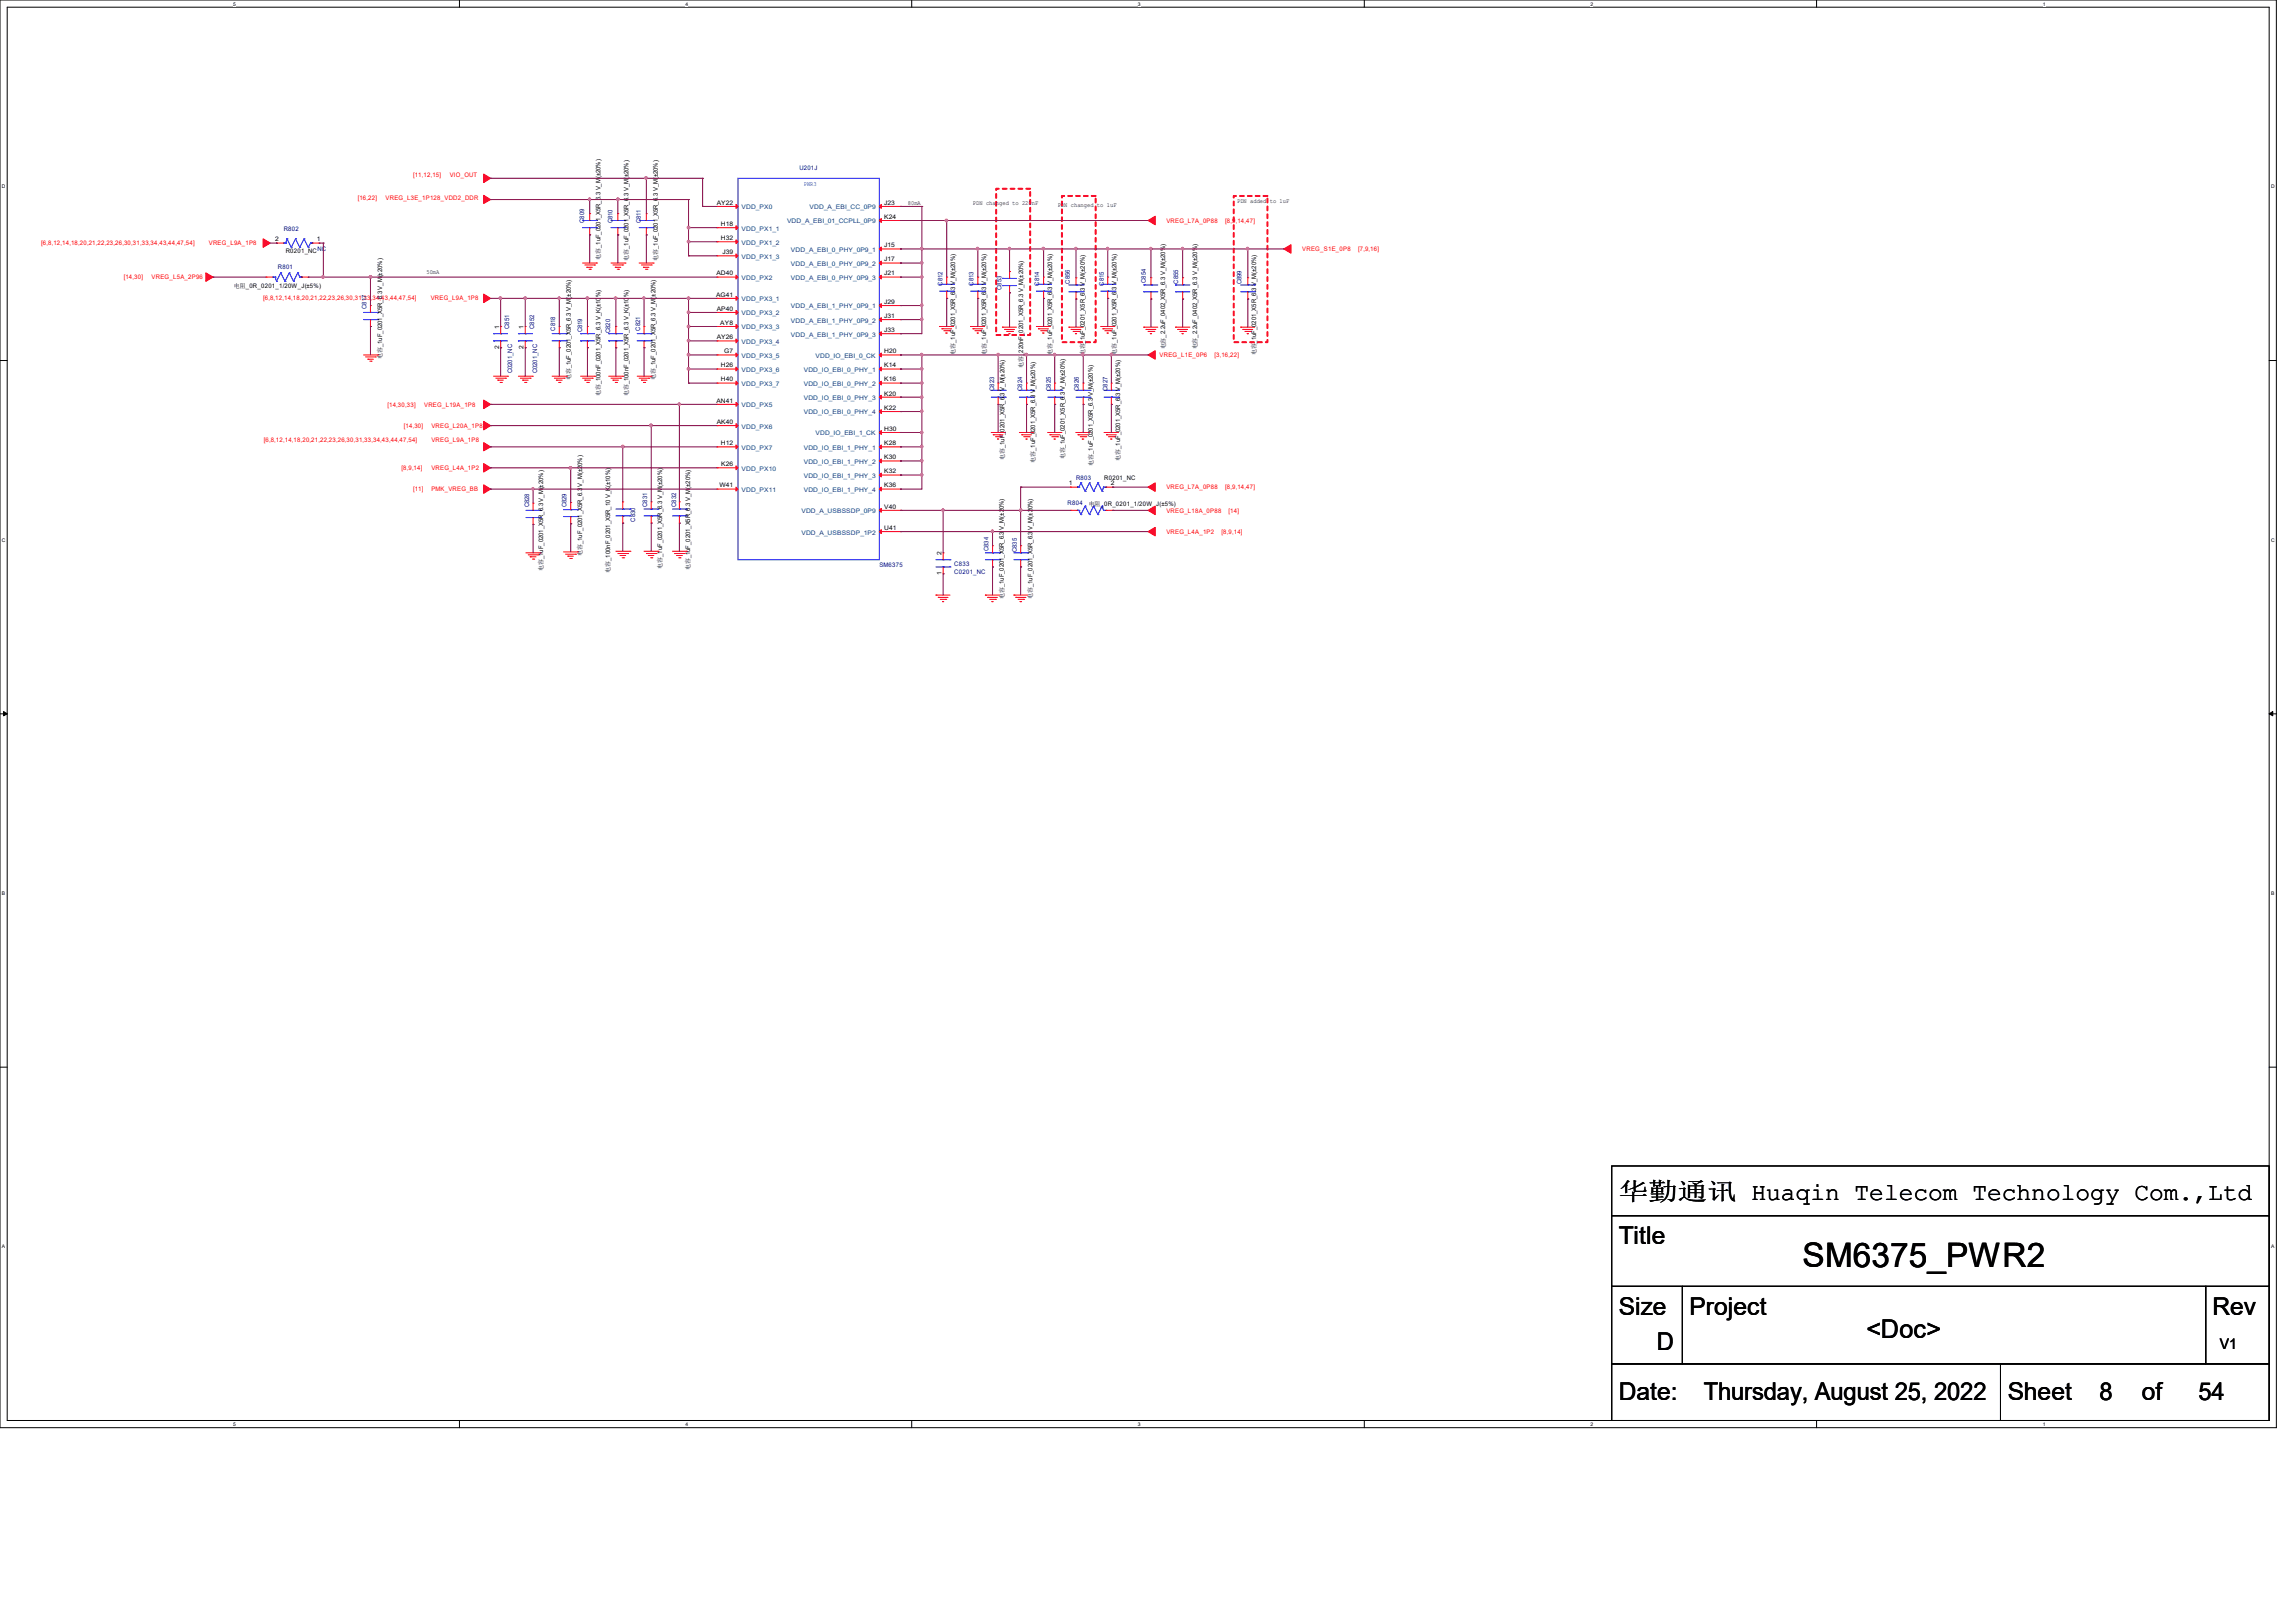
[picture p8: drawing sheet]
<svg xmlns="http://www.w3.org/2000/svg" width="297mm" height="210mm" viewBox="0 0 297 210" stroke-linecap="round" stroke-linejoin="round" font-family="sans-serif">
<defs><g id="words">
<text font-size="4.4" x="233.2" y="163.9">SM6375_PWR2</text>
<text font-size="3.3" x="241.4" y="173.1">&lt;Doc&gt;</text>
<g font-size="3.2">
<text x="209.4" y="155.2">华勤通讯 Huaqin Telecom Technology Com.,Ltd</text>
<text x="209.4" y="161">Title</text>
<text x="209.4" y="170.2">Size</text>
<text x="218.6" y="170.2">Project</text>
<text x="286.2" y="170.2">Rev</text>
<text x="214.3" y="174.8">D</text>
<text x="209.4" y="181.1">Date:</text>
<text x="220.4" y="181.1">Thursday, August 25, 2022</text>
<text x="259.7" y="181.1">Sheet</text>
<text x="271.6" y="181.1">8</text>
<text x="277.1" y="181.1">of</text>
<text x="284.4" y="181.1">54</text>
</g>
<text font-size="1.9" x="287.2" y="174.5">V1</text>
<g font-size=".8" fill="#f00">
<text x="53.4" y="22.9">[11,12,15]</text>
<text x="58.2" y="22.9">VIO_OUT</text>
<text x="46.3" y="25.9">[16,22]</text>
<text x="49.9" y="25.9">VREG_L3E_1P128_VDD2_DDR</text>
<text x="150.9" y="28.9">VREG_L7A_0P88</text>
<text x="158.5" y="28.9">[8,9,14,47]</text>
<text x="5.3" y="31.7">[6,8,12,14,18,20,21,22,23,26,30,31,33,34,43,44,47,54]</text>
<text x="27" y="31.7">VREG_L9A_1P8</text>
<text x="168.5" y="32.5">VREG_S1E_0P8</text>
<text x="175.7" y="32.5">[7,9,16]</text>
<text x="16" y="36.1">[14,30]</text>
<text x="19.6" y="36.1">VREG_L5A_2P96</text>
<text x="34" y="38.8">[6,8,12,14,18,20,21,22,23,26,30,31,33,34,43,44,47,54]</text>
<text x="55.7" y="38.8">VREG_L9A_1P8</text>
<text x="150" y="46.2">VREG_L1E_0P6</text>
<text x="157.1" y="46.2">[3,16,22]</text>
<text x="50.1" y="52.6">[14,30,33]</text>
<text x="54.9" y="52.6">VREG_L19A_1P8</text>
<text x="34.1" y="57.2">[6,8,12,14,18,20,21,22,23,26,30,31,33,34,43,44,47,54]</text>
<text x="52.2" y="55.4">[14,30]</text>
<text x="55.8" y="55.4">VREG_L20A_1P8</text>
<text x="55.8" y="57.2">VREG_L9A_1P8</text>
<text x="51.9" y="60.9">[8,9,14]</text>
<text x="53.4" y="63.6">[11]</text>
<text x="55.8" y="60.9">VREG_L4A_1P2</text>
<text x="55.8" y="63.6">PMK_VREG_BB</text>
<text x="150.9" y="63.3">VREG_L7A_0P88</text>
<text x="158.5" y="63.3">[8,9,14,47]</text>
<text x="150.9" y="66.3">VREG_L18A_0P88</text>
<text x="150.9" y="69.1">VREG_L4A_1P2</text>
<text x="158" y="69.1">[8,9,14]</text>
<text x="158.9" y="66.3">[14]</text>
</g>
<g font-size=".8" fill="#000080">
<text x="103.4" y="22">U201J</text>
<text x="36.7" y="29.9">R802</text>
<text x="75.6" y="28.8" transform="rotate(-90 75.6 28.8)">C809</text>
<text x="79.2" y="28.9" transform="rotate(-90 79.2 28.9)">C810</text>
<text x="82.9" y="28.9" transform="rotate(-90 82.9 28.9)">C811</text>
<text x="35.9" y="34.8">R801</text>
<text x="47.4" y="40" transform="rotate(-90 47.4 40)">C817</text>
<text x="121.9" y="37" transform="rotate(-90 121.9 37)">C812</text>
<text x="125.9" y="37" transform="rotate(-90 125.9 37)">C813</text>
<text x="129.5" y="37.5" transform="rotate(-90 129.5 37.5)">C853</text>
<text x="134.4" y="37" transform="rotate(-90 134.4 37)">C814</text>
<text x="138.4" y="36.7" transform="rotate(-90 138.4 36.7)">C856</text>
<text x="142.8" y="37" transform="rotate(-90 142.8 37)">C815</text>
<text x="148.2" y="36.6" transform="rotate(-90 148.2 36.6)">C854</text>
<text x="152.4" y="36.7" transform="rotate(-90 152.4 36.7)">C855</text>
<text x="160.6" y="36.8" transform="rotate(-90 160.6 36.8)">C899</text>
<text x="65.9" y="42.5" transform="rotate(-90 65.9 42.5)">C851</text>
<text x="69.1" y="42.5" transform="rotate(-90 69.1 42.5)">C852</text>
<text x="71.8" y="42.8" transform="rotate(-90 71.8 42.8)">C818</text>
<text x="75.3" y="43" transform="rotate(-90 75.3 43)">C819</text>
<text x="78.9" y="43.1" transform="rotate(-90 78.9 43.1)">C820</text>
<text x="82.8" y="42.8" transform="rotate(-90 82.8 42.8)">C821</text>
<text x="66.2" y="48.3" transform="rotate(-90 66.2 48.3)">C0201_NC</text>
<text x="69.5" y="48.3" transform="rotate(-90 69.5 48.3)">C0201_NC</text>
<text x="128.6" y="50.6" transform="rotate(-90 128.6 50.6)">C823</text>
<text x="132.2" y="50.6" transform="rotate(-90 132.2 50.6)">C824</text>
<text x="135.9" y="50.6" transform="rotate(-90 135.9 50.6)">C825</text>
<text x="139.6" y="50.6" transform="rotate(-90 139.6 50.6)">C826</text>
<text x="143.3" y="50.6" transform="rotate(-90 143.3 50.6)">C827</text>
<text x="68.5" y="65.7" transform="rotate(-90 68.5 65.7)">C828</text>
<text x="73.3" y="65.7" transform="rotate(-90 73.3 65.7)">C829</text>
<text x="83.7" y="65.6" transform="rotate(-90 83.7 65.6)">C831</text>
<text x="87.5" y="65.6" transform="rotate(-90 87.5 65.6)">C832</text>
<text x="138.1" y="65.3">R804</text>
<text x="139.2" y="62.1">R803</text>
<text x="82.2" y="67.5" transform="rotate(-90 82.2 67.5)">C830</text>
<text x="127.9" y="71.3" transform="rotate(-90 127.9 71.3)">C834</text>
<text x="131.5" y="71.5" transform="rotate(-90 131.5 71.5)">C835</text>
<text x="113.8" y="73.4">SM6375</text>
<text x="123.5" y="73.2">C833</text>
<text x="123.5" y="74.3">C0201_NC</text>
</g>
<g font-size=".8">
<text x="92.7" y="26.5">AY22</text>
<text x="93.3" y="29.3">H18</text>
<text x="114.4" y="26.5">J23</text>
<text x="114.4" y="28.3">K24</text>
<text x="117.4" y="26.5">80mA</text>
<text x="125.9" y="26.6">PDN changed to 220nF</text>
<text x="136.8" y="26.8">PDN changed to 1uF</text>
<text x="160" y="26.3">PDN added to 1uF</text>
<text x="35.6" y="31.2">2</text>
<text x="37" y="32.7">R0201_NCNC</text>
<text x="41" y="31.2">1</text>
<text x="55.2" y="35.4">50mA</text>
<text x="77.7" y="33.6" transform="rotate(-90 77.7 33.6)">电容_1uF_0201_X5R_6.3 V_M(±20%)</text>
<text x="81.3" y="33.7" transform="rotate(-90 81.3 33.7)">电容_1uF_0201_X5R_6.3 V_M(±20%)</text>
<text x="85.1" y="33.7" transform="rotate(-90 85.1 33.7)">电容_1uF_0201_X5R_6.3 V_M(±20%)</text>
<text x="92.7" y="35.6">AD40</text>
<text x="93.3" y="31.1">H32</text>
<text x="93.5" y="32.9">J39</text>
<text x="114.4" y="32">J15</text>
<text x="114.4" y="33.8">J17</text>
<text x="114.4" y="35.6">J21</text>
<text x="30.3" y="37.3">电阻_0R_0201_1/20W_J(±5%)</text>
<text x="92.6" y="38.4">AG41</text>
<text x="92.7" y="40.2">AP40</text>
<text x="114.4" y="39.3">J29</text>
<text x="114.4" y="41.1">J31</text>
<text x="49.4" y="46.4" transform="rotate(-90 49.4 46.4)">电容_1uF_0201_X5R_6.3 V_M(±20%)</text>
<text x="64.6" y="45.2" transform="rotate(-90 64.6 45.2)">2</text>
<text x="64.6" y="42.5" transform="rotate(-90 64.6 42.5)">1</text>
<text x="67.7" y="45.2" transform="rotate(-90 67.7 45.2)">2</text>
<text x="67.7" y="42.5" transform="rotate(-90 67.7 42.5)">1</text>
<text x="92.7" y="43.9">AY26</text>
<text x="93.2" y="42">AY8</text>
<text x="93.3" y="47.5">H26</text>
<text x="93.7" y="45.7">G7</text>
<text x="114.4" y="47.5">K14</text>
<text x="114.4" y="45.7">H20</text>
<text x="114.4" y="43">J33</text>
<text x="123.6" y="45.9" transform="rotate(-90 123.6 45.9)">电容_1uF_0201_X5R_6.3 V_M(±20%)</text>
<text x="127.6" y="45.9" transform="rotate(-90 127.6 45.9)">电容_1uF_0201_X5R_6.3 V_M(±20%)</text>
<text x="132.4" y="47.6" transform="rotate(-90 132.4 47.6)">电容_220nF_0201_X5R_6.3 V_M(±20%)</text>
<text x="136.1" y="45.9" transform="rotate(-90 136.1 45.9)">电容_1uF_0201_X5R_6.3 V_M(±20%)</text>
<text x="140.3" y="46" transform="rotate(-90 140.3 46)">电容_1uF_0201_X5R_6.3 V_M(±20%)</text>
<text x="144.4" y="45.9" transform="rotate(-90 144.4 45.9)">电容_1uF_0201_X5R_6.3 V_M(±20%)</text>
<text x="150.8" y="45.2" transform="rotate(-90 150.8 45.2)">电容_2.2uF_0402_X5R_6.3 V_M(±20%)</text>
<text x="154.9" y="45.2" transform="rotate(-90 154.9 45.2)">电容_2.2uF_0402_X5R_6.3 V_M(±20%)</text>
<text x="162.5" y="46" transform="rotate(-90 162.5 46)">电容_1uF_0201_X5R_6.3 V_M(±20%)</text>
<text x="73.8" y="49.2" transform="rotate(-90 73.8 49.2)">电容_1uF_0201_X5R_6.3 V_M(±20%)</text>
<text x="77.7" y="51.3" transform="rotate(-90 77.7 51.3)">电容_100nF_0201_X5R_6.3 V_K(±10%)</text>
<text x="81.3" y="51.3" transform="rotate(-90 81.3 51.3)">电容_100nF_0201_X5R_6.3 V_K(±10%)</text>
<text x="84.8" y="49.2" transform="rotate(-90 84.8 49.2)">电容_1uF_0201_X5R_6.3 V_M(±20%)</text>
<text x="92.7" y="52.1">AN41</text>
<text x="93.3" y="49.4">H40</text>
<text x="114.4" y="49.4">K16</text>
<text x="114.4" y="51.2">K20</text>
<text x="114.4" y="53">K22</text>
<text x="92.7" y="54.9">AK40</text>
<text x="93.3" y="57.6">H12</text>
<text x="114.4" y="57.6">K28</text>
<text x="114.4" y="55.8">H30</text>
<text x="114.4" y="59.4">K30</text>
<text x="130" y="59.5" transform="rotate(-90 130 59.5)">电容_1uF_0201_X5R_6.3 V_M(±20%)</text>
<text x="133.9" y="59.9" transform="rotate(-90 133.9 59.9)">电容_1uF_0201_X5R_6.3 V_M(±20%)</text>
<text x="137.8" y="59.4" transform="rotate(-90 137.8 59.4)">电容_1uF_0201_X5R_6.3 V_M(±20%)</text>
<text x="144.9" y="59.6" transform="rotate(-90 144.9 59.6)">电容_1uF_0201_X5R_6.3 V_M(±20%)</text>
<text x="93.1" y="63.1">W41</text>
<text x="93.3" y="60.3">K26</text>
<text x="114.4" y="61.3">K32</text>
<text x="114.4" y="63.1">K36</text>
<text x="114.4" y="65.8">V40</text>
<text x="138.3" y="62.8">1</text>
<text x="140.8" y="65.4">电阻_0R_0201_1/20W_J(±5%)</text>
<text x="141.4" y="60.2" transform="rotate(-90 141.4 60.2)">电容_1uF_0201_X5R_6.3 V_M(±20%)</text>
<text x="142.8" y="62.1">R0201_NC</text>
<text x="143.7" y="62.8">2</text>
<text x="75.3" y="71.9" transform="rotate(-90 75.3 71.9)">电容_1uF_0201_X5R_6.3 V_M(±20%)</text>
<text x="114.4" y="68.6">U41</text>
<text x="121.8" y="71.8" transform="rotate(-90 121.8 71.8)">2</text>
<text x="70.3" y="73.9" transform="rotate(-90 70.3 73.9)">电容_1uF_0201_X5R_6.3 V_M(±20%)</text>
<text x="79" y="74.1" transform="rotate(-90 79 74.1)">电容_100nF_0201_X5R_10 V_K(±10%)</text>
<text x="85.6" y="73.6" transform="rotate(-90 85.6 73.6)">电容_1uF_0201_X5R_6.3 V_M(±20%)</text>
<text x="89.3" y="73.8" transform="rotate(-90 89.3 73.8)">电容_1uF_0201_X5R_6.3 V_M(±20%)</text>
<text x="121.8" y="74.5" transform="rotate(-90 121.8 74.5)">1</text>
<text x="129.9" y="77.5" transform="rotate(-90 129.9 77.5)">电容_1uF_0201_X5R_6.3 V_M(±20%)</text>
<text x="133.6" y="77.5" transform="rotate(-90 133.6 77.5)">电容_1uF_0201_X5R_6.3 V_M(±20%)</text>
</g>
<g font-size=".8" fill="#004080">
<text x="95.9" y="29.8">VDD_PX1_1</text>
<text x="95.9" y="27.1">VDD_PX0</text>
<text x="101.8" y="28.9">VDD_A_EBI_01_CCPLL_0P9</text>
<text x="104.7" y="27.1">VDD_A_EBI_CC_0P9</text>
<text x="95.9" y="31.7">VDD_PX1_2</text>
<text x="95.9" y="33.5">VDD_PX1_3</text>
<text x="102.3" y="32.6">VDD_A_EBI_0_PHY_0P9_1</text>
<text x="102.3" y="34.4">VDD_A_EBI_0_PHY_0P9_2</text>
<text x="95.9" y="39">VDD_PX3_1</text>
<text x="95.9" y="40.8">VDD_PX3_2</text>
<text x="95.9" y="36.2">VDD_PX2</text>
<text x="102.3" y="36.2">VDD_A_EBI_0_PHY_0P9_3</text>
<text x="102.3" y="39.9">VDD_A_EBI_1_PHY_0P9_1</text>
<text x="102.3" y="41.7">VDD_A_EBI_1_PHY_0P9_2</text>
<text x="95.9" y="42.6">VDD_PX3_3</text>
<text x="95.9" y="44.5">VDD_PX3_4</text>
<text x="95.9" y="46.3">VDD_PX3_5</text>
<text x="102.3" y="43.6">VDD_A_EBI_1_PHY_0P9_3</text>
<text x="105.5" y="46.3">VDD_IO_EBI_0_CK</text>
<text x="95.9" y="48.1">VDD_PX3_6</text>
<text x="95.9" y="50">VDD_PX3_7</text>
<text x="95.9" y="52.7">VDD_PX5</text>
<text x="104" y="48.1">VDD_IO_EBI_0_PHY_1</text>
<text x="104" y="50">VDD_IO_EBI_0_PHY_2</text>
<text x="104" y="51.8">VDD_IO_EBI_0_PHY_3</text>
<text x="104" y="53.6">VDD_IO_EBI_0_PHY_4</text>
<text x="95.9" y="55.5">VDD_PX6</text>
<text x="95.9" y="58.2">VDD_PX7</text>
<text x="104" y="58.2">VDD_IO_EBI_1_PHY_1</text>
<text x="105.5" y="56.3">VDD_IO_EBI_1_CK</text>
<text x="95.9" y="60.9">VDD_PX10</text>
<text x="95.9" y="63.7">VDD_PX11</text>
<text x="104" y="60">VDD_IO_EBI_1_PHY_2</text>
<text x="104" y="61.8">VDD_IO_EBI_1_PHY_3</text>
<text x="104" y="63.7">VDD_IO_EBI_1_PHY_4</text>
<text x="103.7" y="66.4">VDD_A_USBSSDP_0P9</text>
<text x="103.7" y="69.2">VDD_A_USBSSDP_1P2</text>
</g>
<text font-size=".8" fill="#00f" x="104" y="24.1">PWR3</text>
<g font-size=".6">
<text x="30.2" y=".7">5</text>
<text x="88.7" y=".7">4</text>
<text x="147.2" y=".7">3</text>
<text x="205.7" y=".7">2</text>
<text x="264.2" y=".7">1</text>
<text x=".3" y="24.4">D</text>
<text x="293.8" y="24.4">D</text>
<text x=".3" y="70.1">C</text>
<text x="293.8" y="70.1">C</text>
<text x=".3" y="115.8">B</text>
<text x="293.8" y="115.8">B</text>
<text x=".3" y="161.5">A</text>
<text x="293.8" y="161.5">A</text>
<text x="30.2" y="184.5">5</text>
<text x="88.7" y="184.5">4</text>
<text x="147.2" y="184.5">3</text>
<text x="205.7" y="184.5">2</text>
<text x="264.2" y="184.5">1</text>
</g>
</g></defs>
<path d="M0 0h294.5v184.7h-294.5zM.9 .9h292.6v182.9h-292.6z" fill="none" stroke="#000" stroke-width=".13"/>
<g fill="#fff">
<path d="M30.2 .1h.3v.7h-.3z"/>
<path d="M30.2 183.9h.3v.8h-.3z"/>
</g>
<path d="M59.4 0v.9M59.4 183.8v.9" fill="none" stroke="#000" stroke-width=".13"/>
<g fill="#fff">
<path d="M88.7 .1h.3v.7h-.3z"/>
<path d="M88.7 183.9h.3v.8h-.3z"/>
</g>
<path d="M117.9 0v.9M117.9 183.8v.9" fill="none" stroke="#000" stroke-width=".13"/>
<g fill="#fff">
<path d="M147.2 .1h.3v.7h-.3z"/>
<path d="M147.2 183.9h.3v.8h-.3z"/>
</g>
<path d="M176.5 0v.9M176.5 183.8v.9" fill="none" stroke="#000" stroke-width=".13"/>
<g fill="#fff">
<path d="M205.7 .1h.4v.7h-.4z"/>
<path d="M205.7 183.9h.4v.8h-.4z"/>
</g>
<path d="M235 0v.9M235 183.8v.9" fill="none" stroke="#000" stroke-width=".13"/>
<g fill="#fff">
<path d="M264.2 .1h.4v.7h-.4z"/>
<path d="M264.2 183.9h.4v.8h-.4z"/>
<path d="M.3 23.8h.4v.7h-.4z"/>
<path d="M293.8 23.8h.5v.7h-.5z"/>
<path d="M.3 69.5h.4v.7h-.4z"/>
<path d="M293.8 69.5h.5v.7h-.5z"/>
</g>
<path d="M0 46.7h.9M293.5 46.7h1" fill="none" stroke="#000" stroke-width=".13"/>
<g fill="#fff">
<path d="M.3 115.2h.4v.8h-.4z"/>
<path d="M293.8 115.2h.4v.8h-.4z"/>
</g>
<path d="M0 92.4h.9M293.5 92.4h1" fill="none" stroke="#000" stroke-width=".13"/>
<path d="M.5 92.1l.4 .3-.4 .2zM293.5 92.4l.5-.3v.5z" fill="#000" stroke="#000" stroke-width=".13"/>
<g fill="#fff">
<path d="M.3 161h.3v.7h-.3z"/>
<path d="M293.8 161h.4v.7h-.4z"/>
</g>
<path d="M0 138.1h.9M293.5 138.1h1M208.5 157.3h85v9.2h-85zM208.5 150.9h85v6.4h-85zM208.5 166.5h9.1v10h-9.1zM208.5 176.5h50.3v7.3h-50.3zM217.6 166.5h67.7v10h-67.7zM258.8 176.5h34.7v7.3h-34.7zM285.3 166.5h8.2v10h-8.2z" fill="none" stroke="#000" stroke-width=".13"/>
<path d="M128.9 24.4h4.4v18.9h-4.4zM137.4 25.4h4.3v18.9h-4.3zM159.6 25.4h4.4v18.9h-4.4z" fill="none" stroke="#f00" stroke-width=".25" stroke-dasharray=".5"/>
<g fill="none" stroke="#f00" stroke-width=".13">
<path d="M34.4 35.9h.1M34.4 35.9h.9M35.8 31.5h.9M35.8 31.5h.1M39 35.9h.9M39.9 35.9h.1M40.3 31.5h1M41.3 31.5h.1M47.9 39.5h.1M47.9 39.5v.9M75.4 34h1.8M75.6 34.3h1.3"/>
<path d="M75.9 34.6h.7M75.9 34.6h.1M76.2 34.8h.2M76.3 27.6h.1M76.3 30.4h.1M76.3 27.6v.9M76.3 29.5v.9M76.4 34.8h.1M76.9 34.3h.1M77.2 34h.1M79 34h1.9M79.3 34.3h1.3"/>
<path d="M79.6 34.6h.7M79.6 34.6h.1M79.8 34.8h.2M79.9 27.6h.1M79.9 30.4h.1M79.9 27.6v.9M79.9 29.5v.9M80 34.8h.1M80.6 34.3h.1M80.9 34h.1M82.7 34h1.8M83 34.3h1.2"/>
<path d="M83.2 34.6h.1M83.2 34.6h.7M83.5 34.8h.2M83.6 27.6h.1M83.6 30.4h.1M83.6 27.6v.9M83.6 29.5v.9M83.7 34.8h.1M84.2 34.3h.1M84.5 34h.1M92.8 35.9h2.7M92.8 29.5h2.7"/>
<path d="M92.8 31.3h2.7M92.8 38.6h2.7M92.8 26.7h2.7M92.8 33.1h2.7M92.8 29.5h.1M92.8 31.3h.1M92.8 38.6h.1M92.8 35.9h.1M92.8 26.7h.1M92.8 33.1h.1M113.7 34h2.8M113.7 32.2h2.8"/>
<path d="M113.7 35.9h2.8M113.7 39.5h2.8M113.7 26.7h2.8M113.7 28.5h2.8M116.5 32.2h.1M116.5 34h.1M116.5 35.9h.1M116.5 39.5h.1M116.5 26.7h.1M116.5 28.5h.1M122.5 35.9h.1M122.5 38.6h.1"/>
<path d="M122.5 35.9v.9M122.5 37.7v.9M126.5 35.9h.1M126.5 38.6h.1M126.5 35.9v.9M126.5 37.7v.9M130.6 35.1h.1M130.6 37.9h.1M130.6 35.1v.9M130.6 37v.9M135 35.9h.1M135 38.6h.1"/>
<path d="M135 35.9v.9M135 37.7v.9M139.2 35.9h.1M139.2 38.7h.1M139.2 35.9v1M139.2 37.8v.9M143.3 35.9h.1M143.3 38.6h.1M143.3 35.9v.9M143.3 37.7v.9M148.9 35.9h.1M148.9 38.7h.1"/>
<path d="M148.9 35.9v1M148.9 37.8v.9M153 35.9h.1M153 38.7h.1M153 35.9v1M153 37.8v.9M161.4 35.9h.1M161.4 38.7h.1M161.4 35.9v1M161.4 37.8v.9M47 45.9h1.9M47.3 46.2h1.3"/>
<path d="M47.6 46.5h.7M47.6 46.5h.1M47.8 46.7h.2M47.9 42.2h.1M47.9 41.4v.8M48 46.7h.1M48.6 46.2h.1M48.9 45.9h.1M63.8 48.7h1.9M64.1 48.9h1.3M64.4 49.2h.7M64.4 49.2h.1"/>
<path d="M64.7 49.5h.2M64.8 42.2h.1M64.8 45h.1M64.8 42.2v1M64.8 44.1v.9M64.9 49.5h.1M65.4 48.9h.1M65.7 48.7h.1M67.1 48.7h1.8M67.3 48.9h1.3M67.6 49.2h.7M67.6 49.2h.1"/>
<path d="M67.9 49.5h.1M67.9 42.2h.1M67.9 45h.1M67.9 42.2v1M67.9 44.1v.9M68 49.5h.1M68.6 48.9h.1M68.9 48.7h.1M71.4 48.7h1.9M71.7 48.9h1.3M72 49.2h.1M72 49.2h.7"/>
<path d="M72.3 49.5h.1M72.3 42.2h.1M72.3 45h.1M72.3 42.2v1M72.3 44.1v.9M72.4 49.5h.1M73 48.9h.1M73.3 48.7h.1M75.1 48.7h1.8M75.4 48.9h1.2M75.6 49.2h.8M75.6 49.2h.1"/>
<path d="M75.9 49.5h.2M76 42.2h.1M76 45h.1M76 42.2v1M76 44.1v.9M76.1 49.5h.1M76.6 48.9h.1M76.9 48.7h.1M78.7 48.7h1.9M79 48.9h1.3M79.3 49.2h.1M79.3 49.2h.7"/>
<path d="M79.6 49.5h.2M79.7 42.2h.1M79.7 45h.1M79.7 42.2v1M79.7 44.1v.9M79.8 49.5h.1M80.3 48.9h.1M80.6 48.7h.1M82.4 48.7h1.8M82.7 48.9h1.2M83 49.2h.1M83 49.2h.7"/>
<path d="M83.2 49.5h.2M83.3 42.2h.1M83.3 45h.1M83.3 42.2v1M83.3 44.1v.9M83.4 49.5h.1M83.9 48.9h.1M84.2 48.7h.1M92.8 42.2h2.7M92.8 45.9h2.7M92.8 47.8h2.7M92.8 57.8h2.7"/>
<path d="M92.8 40.4h2.7M92.8 44.1h2.7M92.8 49.6h2.7M92.8 52.3h2.7M92.8 55.1h2.7M92.8 40.4h.1M92.8 42.2h.1M92.8 44.1h.1M92.8 45.9h.1M92.8 47.8h.1M92.8 49.6h.1M92.8 52.3h.1"/>
<path d="M92.8 55.1h.1M92.8 57.8h.1M113.7 45.9h2.8M113.7 43.2h2.8M113.7 56h2.8M113.7 41.4h2.8M113.7 47.8h2.8M113.7 57.8h2.8M113.7 49.6h2.8M113.7 51.4h2.8M113.7 53.3h2.8M113.7 59.6h2.8"/>
<path d="M116.5 41.4h.1M116.5 47.8h.1M116.5 45.9h.1M116.5 57.8h.1M116.5 56h.1M116.5 49.6h.1M116.5 51.4h.1M116.5 53.3h.1M116.5 59.6h.1M116.5 43.2h.1M121.5 42.2h.1M121.5 42.2h1.9"/>
<path d="M121.8 42.5h.1M121.8 42.5h1.3M122.1 42.8h.7M122.3 43.1h.1M122.3 43.1h.3M122.8 42.8h.1M125.6 42.2h1.8M125.6 42.2h.1M125.9 42.5h.1M125.9 42.5h1.2M126.1 42.8h.7M126.4 43.1h.2"/>
<path d="M126.4 43.1h.1M126.8 42.8h.1M128.2 56h.1M128.2 56h1.8M128.5 56.3h.1M128.5 56.3h1.3M128.8 56.5h.7M129 56.8h.2M129 56.8h.1M129.1 49.6h.1M129.1 52.3h.1M129.1 49.6v.9"/>
<path d="M129.1 51.4v.9M129.5 56.5h.1M129.7 42.3h.1M129.7 42.3h1.8M130 42.6h.1M130 42.6h1.2M130.2 42.9h.8M130.5 43.2h.1M130.5 43.2h.2M131 42.9h.1M131.9 56h.1M131.9 56h1.8"/>
<path d="M132.2 56.3h.1M132.2 56.3h1.2M132.4 56.5h.7M132.7 56.8h.2M132.7 56.8h.1M132.8 49.6h.1M132.8 52.3h.1M132.8 49.6v.9M132.8 51.4v.9M133.1 56.5h.1M134.1 42.2h.1M134.1 42.2h1.8"/>
<path d="M134.3 42.5h.1M134.3 42.5h1.3M134.6 42.8h.7M134.9 43.1h.1M134.9 43.1h.2M135.3 42.8h.1M135.6 56h.1M135.6 56h1.8M135.8 56.3h.1M135.8 56.3h1.3M136.1 56.5h.7M136.4 56.8h.1"/>
<path d="M136.4 49.6h.1M136.4 52.3h.1M136.4 49.6v.9M136.4 51.4v.9M136.8 56.5h.1M138.3 42.3h1.8M138.3 42.3h.1M138.6 42.6h.1M138.6 42.6h1.2M138.8 42.9h.8M139.1 43.2h.2M139.1 43.2h.1"/>
<path d="M139.2 56h.1M139.2 56h1.8M139.4 56.3h.1M139.4 56.3h1.4M139.6 42.9h.1M139.7 56.5h.8M140 56.8h.1M140 56.8h.2M140.1 49.6h.1M140.1 52.3h.1M140.1 49.6v.9M140.1 51.4v.9"/>
<path d="M140.5 56.5h.1M142.4 42.2h.1M142.4 42.2h1.8M142.7 42.5h.1M142.7 42.5h1.2M142.8 56h1.9M142.8 56h.1M142.9 42.8h.8M143.1 56.3h.1M143.1 56.3h1.3M143.2 43.1h.1M143.2 43.1h.2"/>
<path d="M143.4 56.5h.7M143.7 42.8h.1M143.7 56.8h.1M143.8 49.6h.1M143.8 52.3h.1M143.8 49.6v.9M143.8 51.4v.9M144.1 56.5h.1M148 42.3h.1M148 42.3h1.8M148.3 42.6h.1M148.3 42.6h1.2"/>
<path d="M148.5 42.9h.8M148.8 43.2h.1M148.8 43.2h.2M149.3 42.9h.1M152.1 42.3h1.8M152.1 42.3h.1M152.4 42.6h.1M152.4 42.6h1.2M152.6 42.9h.8M152.9 43.2h.1M152.9 43.2h.2M153.4 42.9h.1"/>
<path d="M160.5 42.3h1.8M160.5 42.3h.1M160.8 42.6h.1M160.8 42.6h1.3M161 42.9h.8M161.3 43.2h.2M161.3 43.2h.1M161.8 42.9h.1M68 71.5h1.9M68.3 71.8h1.3M68.6 72.1h.1M68.6 72.1h.7"/>
<path d="M68.9 72.3h.1M69 65.1h.1M69 67.9h.1M69 65.1v.9M69 67v.9M69 72.3h.1M69.6 71.8h.1M69.9 71.5h.1M72.9 71.4h1.8M73.2 71.7h1.3M73.4 72h.1M73.4 72h.8"/>
<path d="M73.7 72.3h.2M73.8 65h.1M73.8 67.8h.1M73.8 65v1M73.8 66.8v1M73.9 72.3h.1M74.5 71.7h.1M74.7 71.4h.1M79.7 71.3h1.8M79.9 71.6h1.3M80.2 71.9h.1M80.2 71.9h.7"/>
<path d="M80.5 72.2h.2M80.6 67.7h.1M80.6 64.9h.1M80.6 64.9v1M80.6 66.8v.9M80.7 72.2h.1M81.2 71.6h.1M81.5 71.3h.1M83.3 71.3h1.8M83.6 71.6h1.3M83.9 71.9h.7M83.9 71.9h.1"/>
<path d="M84.2 72.2h.1M84.2 64.9h.1M84.2 67.7h.1M84.2 64.9v1M84.2 66.8v.9M84.3 72.2h.1M84.9 71.6h.1M85.1 71.3h.1M87 71.3h1.8M87.2 71.6h1.3M87.5 71.9h.8M87.5 71.9h.1"/>
<path d="M87.8 72.2h.2M87.9 64.9h.1M87.9 67.7h.1M87.9 64.9v1M87.9 66.8v.9M88 72.2h.1M88.5 71.6h.1M88.8 71.3h.1M92.8 60.5h2.7M92.8 63.3h2.7M92.8 60.5h.1M92.8 63.3h.1"/>
<path d="M113.7 66h2.8M113.7 63.3h2.8M113.7 61.5h2.8M113.7 68.8h2.8M116.5 61.5h.1M116.5 63.3h.1M116.5 66h.1M116.5 68.8h.1M121.1 77h1.8M121.1 77h.1M121.4 77.3h.1M121.4 77.3h1.2"/>
<path d="M121.6 77.6h.7M121.9 77.9h.2M121.9 77.9h.1M122 74.3h.1M122 71.5h.1M122 71.5v.9M122 73.4v.9M122.3 77.6h.1M127.5 77h1.8M127.5 77h.1M127.8 77.3h.1M127.8 77.3h1.2"/>
<path d="M128 77.6h.8M128.3 77.9h.1M128.3 77.9h.2M128.4 70.6h.1M128.4 73.4h.1M128.4 70.6v.9M128.4 72.4v1M128.8 77.6h.1M131.1 77h.1M131.1 77h1.9M131.4 77.3h.1M131.4 77.3h1.3"/>
<path d="M131.7 77.6h.7M132 77.9h.1M132 77.9h.2M132 70.6h.1M132 73.4h.1M132 70.6v.9M132 72.4v1M132.4 77.6h.1M138.5 66h.1M138.5 63h.1M138.5 66h.9M138.5 63h.9"/>
<path d="M143 66h.9M143 63h.9M143.9 66h.1M143.9 63h.1"/>
</g>
<g fill="#f00" stroke="#f00" stroke-width=".13">
<path d="M114 32v.5l-.3-.3z"/>
<path d="M113.7 34l.3-.2v.5z"/>
<path d="M113.7 35.9l.3-.3v.5z"/>
<path d="M113.7 39.5l.3-.2v.5z"/>
<path d="M113.7 41.4l.3-.3v.5z"/>
<path d="M113.7 47.8l.3-.3v.5z"/>
<path d="M113.7 45.9l.3-.2v.5z"/>
<path d="M113.7 57.8l.3-.2v.5z"/>
<path d="M113.7 56l.3-.3v.5z"/>
<path d="M95.2 29.2l.3 .3-.3 .2z"/>
<path d="M95.2 31l.3 .3-.3 .2z"/>
<path d="M95.2 38.4l.3 .2-.3 .3z"/>
<path d="M95.2 40.2l.3 .2-.3 .3z"/>
<path d="M95.2 42l.3 .2-.3 .3z"/>
<path d="M95.2 43.9l.3 .2-.3 .3z"/>
<path d="M114 26.5v.5l-.3-.3z"/>
<path d="M113.7 28.5l.3-.2v.5z"/>
<path d="M95.2 45.7l.3 .2-.3 .3z"/>
<path d="M95.2 47.5l.3 .3-.3 .2z"/>
<path d="M95.2 49.3l.3 .3-.3 .2z"/>
<path d="M95.2 52.1l.3 .2-.3 .3z"/>
<path d="M95.2 54.8l.3 .3-.3 .2z"/>
<path d="M95.2 57.6l.3 .2-.3 .3z"/>
<path d="M95.2 60.3l.3 .2-.3 .3z"/>
<path d="M95.2 63l.3 .3-.3 .2z"/>
<path d="M113.7 49.6l.3-.3v.5z"/>
<path d="M113.7 51.4l.3-.3v.5z"/>
<path d="M113.7 53.3l.3-.3v.5z"/>
<path d="M113.7 59.6l.3-.2v.5z"/>
<path d="M113.7 61.5l.3-.3v.5z"/>
<path d="M113.7 63.3l.3-.3v.5z"/>
<path d="M113.7 43.2l.3-.3v.5z"/>
<path d="M95.2 35.6l.3 .3-.3 .2z"/>
<path d="M113.7 66l.3-.2v.5z"/>
<path d="M113.7 68.8l.3-.3v.5z"/>
<path d="M95.2 26.5l.3 .2-.3 .3z"/>
<path d="M95.2 32.9l.3 .2-.3 .3z"/>
<path d="M62.6 22.5l.9 .6-.9 .5z" fill-rule="evenodd"/>
<path d="M62.6 25.3l.9 .5-.9 .5z" fill-rule="evenodd"/>
<path d="M148.5 28.5l.9-.5v1.1z" fill-rule="evenodd"/>
<path d="M166.1 32.2l.9-.5v1.1z" fill-rule="evenodd"/>
<path d="M26.6 35.3l1 .6-1 .5z" fill-rule="evenodd"/>
<path d="M62.6 38.1l.9 .5-.9 .6z" fill-rule="evenodd"/>
<path d="M148.5 45.9l.9-.5v1.1z" fill-rule="evenodd"/>
<path d="M62.6 51.8l.9 .5-.9 .6z" fill-rule="evenodd"/>
<path d="M62.6 54.5l.9 .6-.9 .5z" fill-rule="evenodd"/>
<path d="M62.6 57.3l.9 .5-.9 .5z" fill-rule="evenodd"/>
<path d="M62.6 60l.9 .5-.9 .6z" fill-rule="evenodd"/>
<path d="M62.6 62.7l.9 .6-.9 .5z" fill-rule="evenodd"/>
<path d="M148.5 63l.9-.5v1.1z" fill-rule="evenodd"/>
<path d="M148.5 66l.9-.5v1.1z" fill-rule="evenodd"/>
<path d="M148.5 68.8l.9-.6v1.1z" fill-rule="evenodd"/>
<path d="M34 30.9l1 .6-1 .5z" fill-rule="evenodd"/>
</g>
<g fill="none" stroke="#00f" stroke-width=".13">
<path d="M35.3 35.9h.1M35.3 35.9h.3M35.6 35.9h.1M35.6 35.9l.2 .5M35.8 36.4h.1M36.3 35.3h.1M36.3 35.3l.6 1.1M36.3 35.3l-.5 1.1M36.7 31.5h.1M36.7 31.5h.3M36.9 36.4h.1M37 31.5h.1"/>
<path d="M37.1 30.9h.1M37.1 30.9l.6 1.1M37.1 30.9l-.1 .6M37.4 35.3l-.5 1.1M37.4 35.3h.1M37.4 35.3l.6 1.1M37.7 32h.1M38 36.4h.1M38.2 30.9h.1M38.2 30.9l.6 1.1M38.2 30.9l-.5 1.1M38.5 35.3h.1"/>
<path d="M38.5 35.3l.3 .6M38.5 35.3l-.5 1.1M38.8 32h.1M38.8 35.9h.1M38.8 35.9h.2M39 35.9h.1M39.3 30.9l-.5 1.1M39.3 30.9h.1M39.3 30.9l.6 1.1M39.9 32h.1M40.2 31.5h.1M40.2 31.5l-.3 .5"/>
<path d="M40.3 31.5h.1M75.4 28.5h1.8M75.4 29.5h1.8M76.3 28.5h.1M76.3 29.5h.1M77.2 28.5h.1M77.2 29.5h.1M79 28.5h1.9M79 29.5h1.9M79.9 28.5h.1M79.9 29.5h.1M80.9 28.5h.1"/>
<path d="M80.9 29.5h.1M82.7 28.5h1.8M82.7 29.5h1.8M83.6 28.5h.1M83.6 29.5h.1M84.5 28.5h.1M84.5 29.5h.1M95.5 23.1h18.2v49.3h-18.2zM121.5 36.8h1.9M121.5 37.7h1.9M122.5 36.8h.1M122.5 37.7h.1"/>
<path d="M123.4 36.8h.1M123.4 37.7h.1M125.6 36.8h1.8M125.6 37.7h1.8M126.5 36.8h.1M126.5 37.7h.1M127.4 36.8h.1M127.4 37.7h.1M129.7 36h.1M129.7 37h.1M129.7 36h1.8M129.7 37h1.8"/>
<path d="M130.6 36h.1M130.6 37h.1M134.1 36.8h1.8M134.1 37.7h1.8M135 36.8h.1M135 37.7h.1M135.9 36.8h.1M135.9 37.7h.1M138.3 36.9h1.8M138.3 37.8h1.8M139.2 36.9h.1M139.2 37.8h.1"/>
<path d="M140.1 36.9h.1M140.1 37.8h.1M142.4 36.8h1.8M142.4 37.7h1.8M143.3 36.8h.1M143.3 37.7h.1M144.2 36.8h.1M144.2 37.7h.1M148 36.9h.1M148 37.8h.1M148 36.9h1.8M148 37.8h1.8"/>
<path d="M148.9 36.9h.1M148.9 37.8h.1M152.1 36.9h1.8M152.1 37.8h1.8M152.1 36.9h.1M152.1 37.8h.1M153 36.9h.1M153 37.8h.1M160.5 36.9h1.8M160.5 37.8h1.8M161.4 36.9h.1M161.4 37.8h.1"/>
<path d="M162.3 36.9h.1M162.3 37.8h.1M47 40.4h1.9M47 41.4h1.9M47.9 40.4h.1M47.9 41.4h.1M48.9 40.4h.1M48.9 41.4h.1M63.8 43.2h1.9M63.8 44.1h1.9M63.8 43.2h.1M63.8 44.1h.1"/>
<path d="M64.8 43.2h.1M64.8 44.1h.1M67.1 43.2h.1M67.1 44.1h.1M67.1 43.2h1.8M67.1 44.1h1.8M67.9 43.2h.1M67.9 44.1h.1M71.4 43.2h1.9M71.4 44.1h1.9M72.3 43.2h.1M72.3 44.1h.1"/>
<path d="M73.3 43.2h.1M73.3 44.1h.1M75.1 43.2h1.8M75.1 44.1h1.8M75.1 43.2h.1M75.1 44.1h.1M76 43.2h.1M76 44.1h.1M78.7 43.2h.1M78.7 44.1h.1M78.7 43.2h1.9M78.7 44.1h1.9"/>
<path d="M79.7 43.2h.1M79.7 44.1h.1M82.4 43.2h1.8M82.4 44.1h1.8M83.3 43.2h.1M83.3 44.1h.1M84.2 43.2h.1M84.2 44.1h.1M128.2 50.5h1.8M128.2 51.4h1.8M129.1 50.5h.1M129.1 51.4h.1"/>
<path d="M130 50.5h.1M130 51.4h.1M131.9 50.5h1.8M131.9 51.4h1.8M132.8 50.5h.1M132.8 51.4h.1M133.7 50.5h.1M133.7 51.4h.1M135.6 50.5h1.8M135.6 51.4h1.8M136.4 50.5h.1M136.4 51.4h.1"/>
<path d="M137.4 50.5h.1M137.4 51.4h.1M139.2 50.5h1.8M139.2 51.4h1.8M140.1 50.5h.1M140.1 51.4h.1M141 50.5h.1M141 51.4h.1M142.8 50.5h1.9M142.8 51.4h1.9M143.8 50.5h.1M143.8 51.4h.1"/>
<path d="M144.7 50.5h.1M144.7 51.4h.1M68 66h1.9M68 67h1.9M69 66h.1M69 67h.1M69.9 66h.1M69.9 67h.1M72.9 66h1.8M72.9 66.8h1.8M73.8 66h.1M73.8 66.8h.1"/>
<path d="M74.7 66h.1M74.7 66.8h.1M79.7 65.9h1.8M79.7 66.8h1.8M80.6 66.8h.1M80.6 65.9h.1M81.5 66.8h.1M81.5 65.9h.1M83.3 65.9h1.8M83.3 66.8h1.8M84.2 65.9h.1M84.2 66.8h.1"/>
<path d="M85.1 65.9h.1M85.1 66.8h.1M87 65.9h1.8M87 66.8h1.8M87.9 65.9h.1M87.9 66.8h.1M88.8 65.9h.1M88.8 66.8h.1M121.1 72.4h1.8M121.1 73.4h1.8M122 73.4h.1M122 72.4h.1"/>
<path d="M122.9 73.4h.1M122.9 72.4h.1M127.5 71.5h1.8M127.5 72.4h1.8M128.4 71.5h.1M128.4 72.4h.1M129.3 71.5h.1M129.3 72.4h.1M131.1 71.5h1.9M131.1 72.4h1.9M132 71.5h.1M132 72.4h.1"/>
<path d="M133 71.5h.1M133 72.4h.1M139.4 66h.1M139.4 63h.1M139.4 66h.2M139.4 63h.2M139.6 66l.2 .6M139.6 66h.1M139.6 63h.1M139.8 66.6h.1M139.8 62.5h.1M139.8 62.5l-.2 .5"/>
<path d="M139.8 62.5l.6 1.1M140.4 65.5l.5 1.1M140.4 65.5h.1M140.4 63.6h.1M140.4 65.5l-.6 1.1M140.9 62.5l.6 1.1M140.9 66.6h.1M140.9 62.5h.1M140.9 62.5l-.5 1.1M141.5 65.5l.5 1.1M141.5 65.5h.1M141.5 63.6h.1"/>
<path d="M141.5 65.5l-.6 1.1M142 62.5l.6 1.1M142 66.6h.1M142 62.5h.1M142 62.5l-.5 1.1M142.6 65.5h.1M142.6 63.6h.1M142.6 65.5l-.6 1.1M142.6 65.5l.1 .5M142.7 66h.3M142.7 63h.3M142.7 66h.1"/>
<path d="M142.7 63h.1M142.7 63l-.1 .6M143 66h.1M143 63h.1"/>
</g>
<g fill="none" stroke="#800040" stroke-width=".13">
<path d="M27.6 35.9h6.8M27.6 35.9h.1M35 31.5h.8M35.8 31.5h.1M39.9 35.9h52.9M41.3 31.5h.5M41.8 35.9h.1M41.8 31.5h.1M41.8 31.5v4.4M47.9 35.9h.1M47.9 35.9v3.6M63.5 23.1h27.4"/>
<path d="M63.5 23.1h.1M63.5 25.8h.1M63.5 38.6h29.3M63.5 25.8h25.6M64.8 38.6h.1M64.8 38.6v3.6M67.9 38.6h.1M67.9 38.6v3.6M72.3 38.6h.1M72.3 38.6v3.6M76 38.6h.1M76 38.6v3.6"/>
<path d="M76.3 25.8h.1M76.3 30.4h.1M76.3 25.8v1.8M76.3 30.4v3.6M79.7 38.6h.1M79.7 38.6v3.6M79.9 25.8h.1M79.9 30.4h.1M79.9 25.8v1.8M79.9 30.4v3.6M83.3 38.6h.1M83.3 38.6v3.6"/>
<path d="M83.6 23.1h.1M83.6 30.4h.1M83.6 23.1v4.5M83.6 30.4v3.6M89.1 25.8h.1M89.1 29.5h.1M89.1 31.3h.1M89.1 33.1h.1M89.1 38.6h.1M89.1 25.8v7.3M89.1 38.6v11M89.1 29.5h3.7"/>
<path d="M89.1 31.3h3.7M89.1 33.1h3.7M90.9 26.7h1.9M90.9 23.1h.1M90.9 26.7h.1M90.9 23.1v3.6M116.5 26.7h.1M116.5 28.5h.1M116.5 32.2h.1M116.5 34h.1M116.5 35.9h.1M116.5 39.5h.1"/>
<path d="M116.5 28.5h32M116.5 26.7h2.8M116.5 32.2h49.6M116.5 34h2.8M116.5 35.9h2.8M116.5 39.5h2.8M119.3 26.7h.1M119.3 32.2h.1M119.3 34h.1M119.3 35.9h.1M119.3 39.5h.1M119.3 26.7v16.5h-2.8"/>
<path d="M122.5 28.5h.1M122.5 38.6h.1M122.5 28.5v7.4M122.5 38.6v3.6M126.5 32.2h.1M126.5 38.6h.1M126.5 32.2v3.7M126.5 38.6v3.6M130.6 32.2h.1M130.6 37.9h.1M130.6 32.2v2.9M130.6 37.9v4.4"/>
<path d="M135 32.2h.1M135 38.6h.1M135 32.2v3.7M135 38.6v3.6M139.2 32.2h.1M139.2 38.7h.1M139.2 32.2v3.7M139.2 38.7v3.6M143.3 32.2h.1M143.3 38.6h.1M143.3 32.2v3.7M143.3 38.6v3.6"/>
<path d="M148.9 32.2h.1M148.9 38.7h.1M148.9 32.2v3.7M148.9 38.7v3.6M153 38.7h.1M153 32.2h.1M153 32.2v3.7M153 38.7v3.6M161.4 32.2h.1M161.4 38.7h.1M161.4 32.2v3.7M161.4 38.7v3.6"/>
<path d="M166.1 32.2h.1M47.9 42.2h.1M47.9 42.2v3.7M63.5 52.3h29.3M63.5 57.8h29.3M63.5 52.3h.1M63.5 55.1h.1M63.5 57.8h.1M63.5 55.1h29.3M64.8 45h.1M64.8 45v3.7M67.9 45h.1"/>
<path d="M67.9 45v3.7M72.3 45h.1M72.3 45v3.7M76 45h.1M76 45v3.7M79.7 45h.1M79.7 45v3.7M80.6 57.8h.1M80.6 57.8v7.1M83.3 45h.1M83.3 45v3.7M84.2 55.1h.1"/>
<path d="M84.2 55.1v9.8M87.9 52.3h.1M87.9 52.3v12.6M89.1 40.4h.1M89.1 42.2h.1M89.1 44.1h.1M89.1 45.9h.1M89.1 47.8h.1M89.1 49.6h.1M89.1 40.4h3.7M89.1 42.2h3.7M89.1 44.1h3.7"/>
<path d="M89.1 45.9h3.7M89.1 47.8h3.7M89.1 49.6h3.7M116.5 41.4h.1M116.5 43.2h.1M116.5 45.9h.1M116.5 47.8h.1M116.5 49.6h.1M116.5 51.4h.1M116.5 53.3h.1M116.5 57.8h.1M116.5 59.6h.1"/>
<path d="M116.5 56h.1M116.5 41.4h2.8M116.5 45.9h32M116.5 47.8h2.8M116.5 49.6h2.8M116.5 51.4h2.8M116.5 53.3h2.8M116.5 57.8h2.8M116.5 59.6h2.8M116.5 56h2.8M119.3 41.4h.1M119.3 45.9h.1"/>
<path d="M119.3 47.8h.1M119.3 49.6h.1M119.3 51.4h.1M119.3 53.3h.1M119.3 57.8h.1M119.3 59.6h.1M119.3 56h.1M119.3 45.9v17.4h-2.8M129.1 45.9h.1M129.1 52.3h.1M129.1 45.9v3.7M129.1 52.3v3.7"/>
<path d="M132.8 45.9h.1M132.8 52.3h.1M132.8 45.9v3.7M132.8 52.3v3.7M136.4 45.9h.1M136.4 52.3h.1M136.4 45.9v3.7M136.4 52.3v3.7M140.1 45.9h.1M140.1 52.3h.1M140.1 45.9v3.7M140.1 52.3v3.7"/>
<path d="M143.8 45.9h.1M143.8 52.3h.1M143.8 45.9v3.7M143.8 52.3v3.7M148.5 45.9h.1M63.5 63.3h.1M63.5 60.5h.1M63.5 63.3h29.3M63.5 60.5h29.3M69 63.3h.1M69 67.9h.1M69 63.3v1.8"/>
<path d="M69 67.9v3.6M73.8 60.5h.1M73.8 67.8h.1M73.8 60.5v4.5M73.8 67.8v3.6M80.6 67.7h.1M80.6 67.7v3.6M84.2 67.7h.1M84.2 67.7v3.6M87.9 67.7h.1M87.9 67.7v3.6M116.5 61.5h.1"/>
<path d="M116.5 63.3h.1M116.5 66h.1M116.5 68.8h.1M116.5 68.8h32M116.5 66h22M116.5 61.5h2.8M119.3 61.5h.1M122 66h.1M122 74.3h.1M122 66v5.5M122 74.3v2.7M128.4 68.8h.1"/>
<path d="M128.4 73.4h.1M128.4 68.8v1.8M128.4 73.4v3.6M132 63h6.5M132 63h.1M132 66h.1M132 73.4h.1M132 63v7.6M132 73.4v3.6M143.9 63h4.6M143.9 66h4.6M143.9 63h.1"/>
<path d="M143.9 66h.1"/>
</g>
<g fill="#f0f" stroke="#f0f" stroke-width=".13">
<circle cx="83.6" cy="23" r=".17"/>
<circle cx="76.3" cy="25.8" r=".16"/>
<circle cx="79.9" cy="25.8" r=".17"/>
<circle cx="119.2" cy="32.2" r=".16"/>
<circle cx="122.4" cy="28.5" r=".17"/>
<circle cx="89.1" cy="31.3" r=".17"/>
<circle cx="89.1" cy="29.4" r=".17"/>
<circle cx="126.4" cy="32.2" r=".17"/>
<circle cx="130.6" cy="32.2" r=".16"/>
<circle cx="135" cy="32.2" r=".17"/>
<circle cx="143.3" cy="32.2" r=".16"/>
<circle cx="148.9" cy="32.2" r=".16"/>
<circle cx="119.2" cy="35.8" r=".16"/>
<circle cx="119.2" cy="34" r=".16"/>
<circle cx="47.9" cy="35.8" r=".17"/>
<circle cx="76" cy="38.6" r=".17"/>
<circle cx="72.3" cy="38.6" r=".16"/>
<circle cx="79.6" cy="38.6" r=".17"/>
<circle cx="89.1" cy="38.6" r=".17"/>
<circle cx="83.3" cy="38.6" r=".16"/>
<circle cx="119.2" cy="41.3" r=".16"/>
<circle cx="119.2" cy="39.5" r=".16"/>
<circle cx="89.1" cy="42.2" r=".17"/>
<circle cx="89.1" cy="40.4" r=".17"/>
<circle cx="89.1" cy="44.1" r=".17"/>
<circle cx="89.1" cy="47.7" r=".17"/>
<circle cx="89.1" cy="45.9" r=".17"/>
<circle cx="119.2" cy="47.7" r=".16"/>
<circle cx="119.2" cy="45.9" r=".16"/>
<circle cx="119.2" cy="49.5" r=".16"/>
<circle cx="119.2" cy="53.2" r=".16"/>
<circle cx="119.2" cy="51.4" r=".16"/>
<circle cx="87.9" cy="52.3" r=".16"/>
<circle cx="84.2" cy="55" r=".17"/>
<circle cx="80.6" cy="57.8" r=".17"/>
<circle cx="119.2" cy="59.6" r=".16"/>
<circle cx="119.2" cy="57.8" r=".16"/>
<circle cx="119.2" cy="61.4" r=".16"/>
<circle cx="68.9" cy="63.3" r=".16"/>
<circle cx="122" cy="66" r=".16"/>
<circle cx="132" cy="66" r=".17"/>
<circle cx="128.4" cy="68.7" r=".16"/>
<circle cx="119.2" cy="56" r=".16"/>
<circle cx="153" cy="32.2" r=".16"/>
<circle cx="41.8" cy="35.8" r=".17"/>
<circle cx="139.2" cy="32.2" r=".16"/>
<circle cx="64.7" cy="38.6" r=".17"/>
<circle cx="67.9" cy="38.6" r=".17"/>
<circle cx="129.1" cy="45.9" r=".17"/>
<circle cx="132.8" cy="45.9" r=".17"/>
<circle cx="136.4" cy="45.9" r=".16"/>
<circle cx="140.1" cy="45.9" r=".17"/>
<circle cx="143.7" cy="45.9" r=".16"/>
<circle cx="73.8" cy="60.5" r=".17"/>
<circle cx="161.4" cy="32.2" r=".17"/>
</g>
<use href="#words"/>
</svg>
